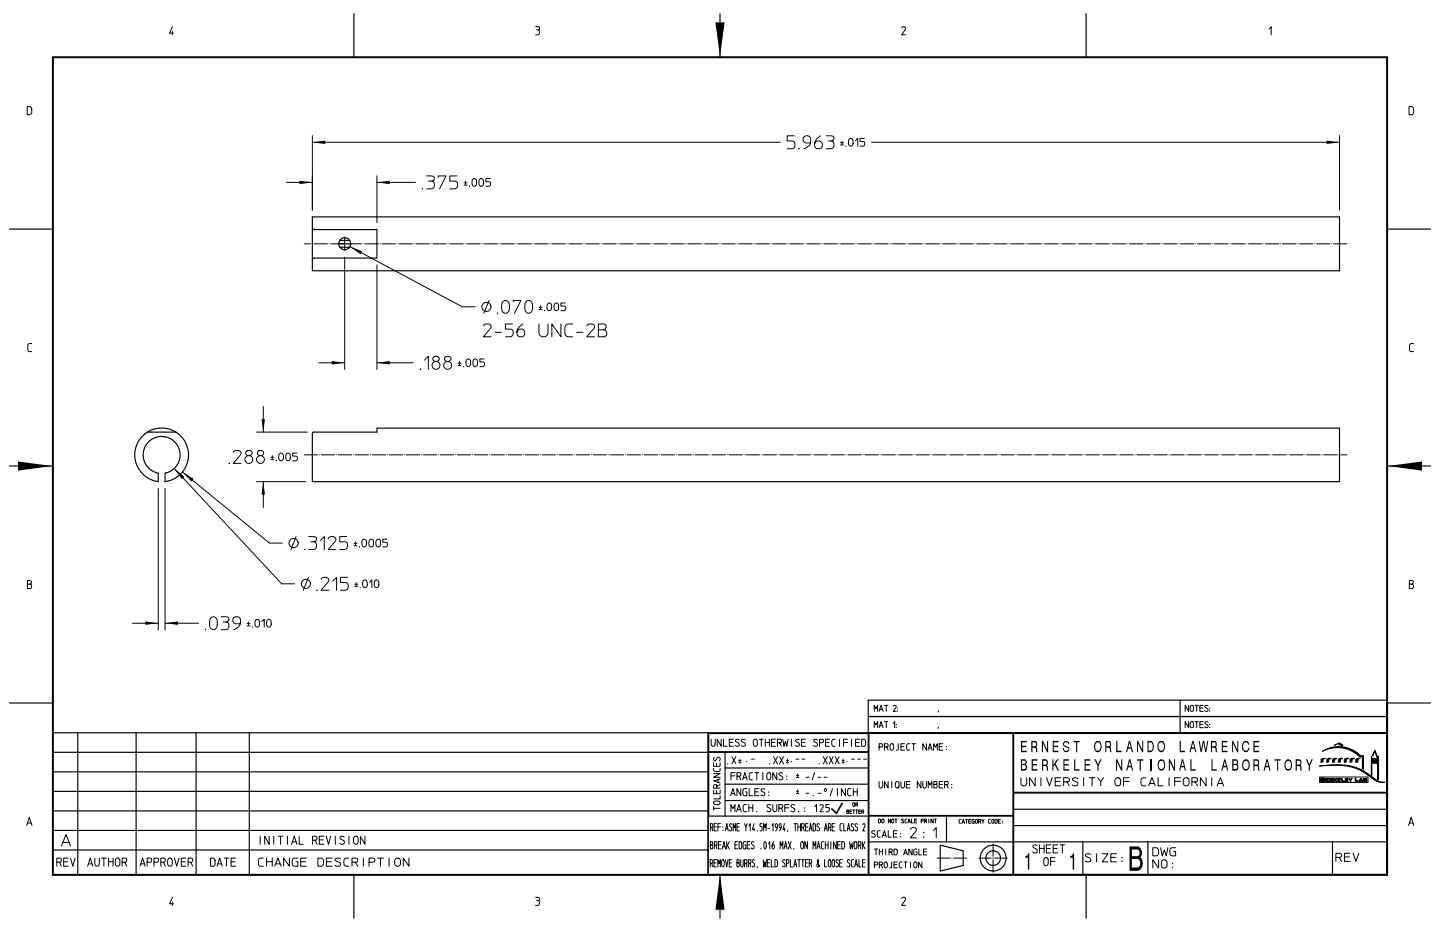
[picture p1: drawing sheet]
<svg xmlns="http://www.w3.org/2000/svg" width="432mm" height="279mm" viewBox="0 0 432 279" stroke-linecap="round" stroke-linejoin="round" font-family="sans-serif">
<g fill="#000">
<path d="M214.5 6.7h2.8l-1.4 10.3z" fill-rule="evenodd"/>
<path d="M93.7 42.7l3.8-.5v1z" fill-rule="evenodd"/>
<path d="M89.8 54.2l3.9 .5-3.9 .5z" fill-rule="evenodd"/>
<path d="M113 54.7l3.9-.5v1z" fill-rule="evenodd"/>
<path d="M397.8 42.2l3.9 .5-3.9 .5z" fill-rule="evenodd"/>
<path d="M105 73.9l3.6 1.4-.5 .9z" fill-rule="evenodd"/>
<path d="M99.5 108.2l3.9 .6-3.9 .5z" fill-rule="evenodd"/>
<path d="M113 108.8l3.9-.6v1.1z" fill-rule="evenodd"/>
<path d="M5.4 138.4l10.3 1.3-10.3 1.4z" fill-rule="evenodd"/>
<path d="M78.4 125.7h1l-.4 3.8z" fill-rule="evenodd"/>
<path d="M416.1 139.7l10.3-1.3v2.7z" fill-rule="evenodd"/>
<path d="M52.2 140.4l3.1 2.5-.8 .8z" fill-rule="evenodd"/>
<path d="M54.7 141.5l3.3 2-.6 .9z" fill-rule="evenodd"/>
<path d="M79 144.4l.4 3.9h-1z" fill-rule="evenodd"/>
<path d="M43.6 186.3l3.8 .5-3.8 .5z" fill-rule="evenodd"/>
<path d="M49.5 186.8l3.9-.5v1z" fill-rule="evenodd"/>
<path d="M306.1 227.6v3.4h1.2a1.26 1.26 0 0 0 .4-1.9 .98 .98 0 0 0-.4-1.5zM306.5 229.4v1.2h.7a.65 .65 0 0 0 .4-.6 .65 .65 0 0 0-.4-.6zM306.5 228v1h.7a.51 .51 0 0 0 .4-.5 .51 .51 0 0 0-.4-.5z" fill-rule="evenodd"/>
<path d="M306.1 222.1h1.8v.4h-1.4v1.1h1.2v.4h-1.2v1.1h1.4v.4h-1.8z" fill-rule="evenodd"/>
<path d="M309.6 222.5v1.2h.6a.61 .61 0 0 0 .5-.6 .61 .61 0 0 0-.5-.6zM309.2 222.1h1.1a1.06 1.06 0 0 1 .4 1.8l.3 .4 .1 1.2h-.4l-.1-1.1-.4-.2h-.6v1.3h-.4z" fill-rule="evenodd"/>
<path d="M309.4 227.6h1.7v.4h-1.4v1.1h1.2v.4h-1.2v1.1h1.4v.4h-1.7z" fill-rule="evenodd"/>
<path d="M312.4 222.1h.4l1.2 2.7v-2.7h.3v3.4h-.4l-1.2-2.7v2.7h-.3z" fill-rule="evenodd"/>
<path d="M312.8 228v1.2h.6a.62 .62 0 0 0 .5-.6 .62 .62 0 0 0-.5-.6zM312.5 227.6h1a1.07 1.07 0 0 1 .4 1.8l.3 .4 .1 1.2h-.4l-.1-1.1-.4-.2h-.6v1.3h-.3z" fill-rule="evenodd"/>
<path d="M315.7 222.1h1.7v.4h-1.4v1.1h1.3v.4h-1.3v1.1h1.4v.4h-1.7z" fill-rule="evenodd"/>
<path d="M315.6 227.6h.3v1.6l1.1-1.6h.5l-1 1.4 1.1 2h-.5l-.8-1.7-.4 .5v1.2h-.3z" fill-rule="evenodd"/>
<path d="M319.1 222.3a.93 .93 0 0 1 1-.1 .93 .93 0 0 1 .5 .8h-.3a.61 .61 0 0 0-.8-.5 .61 .61 0 0 0-.2 1l.7 .3a.91 .91 0 0 1 .3 1.5 .91 .91 0 0 1-1.5-.5l-.1-.6h.3a.68 .68 0 0 0 .6 .9 .68 .68 0 0 0 .7-.8 1.5 1.5 0 0 1-1.6-1.5z" fill-rule="evenodd"/>
<path d="M318.9 227.6h1.7v.4h-1.4v1.1h1.3v.4h-1.3v1.1h1.4v.4h-1.7z" fill-rule="evenodd"/>
<path d="M322.1 227.6h.3v3h1.3v.4h-1.6z" fill-rule="evenodd"/>
<path d="M321.9 222.1h1.8v.4h-.7v3h-.3v-3h-.8z" fill-rule="evenodd"/>
<path d="M325.2 227.6h1.7v.4h-1.4v1.1h1.3v.4h-1.3v1.1h1.5v.4h-1.8z" fill-rule="evenodd"/>
<path d="M328.7 222.2a2 2 0 0 0 .4 3.3 1.86 1.86 0 0 0 .7-3.2l-.5-.2zM328.6 222.8l-.2 .6a1.07 1.07 0 0 0 0 1.1 1.07 1.07 0 0 0 1.1 .5 1.5 1.5 0 0 0-.2-2.4z" fill-rule="evenodd"/>
<path d="M328.2 227.6h.4l.6 1.5 .7-1.5h.4l-.9 2v1.4h-.3v-1.4z" fill-rule="evenodd"/>
<path d="M331.8 222.5v1.2h.6a.61 .61 0 0 0 .5-.6 .61 .61 0 0 0-.5-.6zM331.4 222.1h1.1a1.09 1.09 0 0 1 .4 1.8l.4 1.6h-.4l-.2-1.1-.3-.2h-.6v1.3h-.4z" fill-rule="evenodd"/>
<path d="M334.6 227.6h.4l1.2 2.7v-2.7h.3v3.4h-.3l-1.2-2.6v2.6h-.4z" fill-rule="evenodd"/>
<path d="M334.7 222.1h.4v3h1.2v.4h-1.6z" fill-rule="evenodd"/>
<path d="M338.5 222.1l-.9 3.4h.4l.2-1h1l.2 1h.4l-.9-3.4zM338.7 222.7l-.4 1.3h.8z" fill-rule="evenodd"/>
<path d="M338.6 227.6l-.9 3.4h.3l.3-1h.9l.3 1h.3l-.9-3.4zM338.7 228.2l-.3 1.4h.7z" fill-rule="evenodd"/>
<path d="M341 222.1h.3l1.2 2.7v-2.7h.3v3.4h-.3l-1.3-2.7v2.7h-.2z" fill-rule="evenodd"/>
<path d="M341 227.6h1.8v.4h-.7v3h-.4v-3h-.7z" fill-rule="evenodd"/>
<path d="M344.1 222.1v3.4h.8a1.88 1.88 0 0 0 1.1-1.7 1.88 1.88 0 0 0-1.1-1.7zM344.4 222.6v2.4a1.28 1.28 0 0 0 1.3-.7 1.28 1.28 0 0 0-.2-1.4l-.3-.3z" fill-rule="evenodd"/>
<path d="M347.4 222.5a1.84 1.84 0 0 0 .9 3 1.88 1.88 0 0 0 1.1-1.7 1.88 1.88 0 0 0-1.1-1.7zM347.8 222.7a1.4 1.4 0 0 0 .5 2.3 1.43 1.43 0 0 0 0-2.4z" fill-rule="evenodd"/>
<path d="M347.7 227.8a2.06 2.06 0 0 0 .5 3.2 1.88 1.88 0 0 0 .7-3.2l-.6-.2zM347.8 228.2a1.43 1.43 0 0 0 .5 2.4 1.42 1.42 0 0 0 0-2.5z" fill-rule="evenodd"/>
<path d="M350.5 227.6h.3l1.3 2.7v-2.7h.3v3.4h-.4l-1.2-2.6v2.6h-.3z" fill-rule="evenodd"/>
<path d="M353.7 222.1h.4v3h1.2v.4h-1.6z" fill-rule="evenodd"/>
<path d="M354.4 227.6l-.8 3.4h.3l.3-1h.8l.3 1h.3l-.8-3.4zM354.6 228.2l-.4 1.4h.8z" fill-rule="evenodd"/>
<path d="M356.9 227.6h.4v3h1.2v.4h-1.6z" fill-rule="evenodd"/>
<path d="M357.5 222.1l-.8 3.4h.3l.3-1h.9l.2 1h.4l-.9-3.4zM357.7 222.7l-.3 1.3h.7z" fill-rule="evenodd"/>
<path d="M359.4 222.1h.4l.4 2.7 .5-2.7h.4l.5 2.7 .4-2.7h.3l-.6 3.4h-.3l-.5-2.9-.5 2.9h-.4z" fill-rule="evenodd"/>
<path d="M363.3 227.6h.3v3h1.3v.4h-1.6z" fill-rule="evenodd"/>
<path d="M363.5 222.5v1.2h.6a.61 .61 0 0 0 .5-.6 .61 .61 0 0 0-.5-.6zM363.1 222.1h1.1a1.06 1.06 0 0 1 .4 1.8l.2 .4 .2 1.2h-.4l-.1-1.1-.5-.2h-.5v1.3h-.4z" fill-rule="evenodd"/>
<path d="M367.1 227.6l-.9 3.4h.3l.3-1h.9l.3 1h.3l-.8-3.4zM367.3 228.2l-.4 1.4h.8z" fill-rule="evenodd"/>
<path d="M366.4 222.1h1.7v.4h-1.4v1.1h1.2v.4h-1.2v1.1h1.4v.4h-1.7z" fill-rule="evenodd"/>
<path d="M369.5 222.1h.3l1.2 2.7v-2.7h.3v3.4h-.3l-1.3-2.7v2.7h-.2z" fill-rule="evenodd"/>
<path d="M369.5 227.6v3.4h1.2a1.28 1.28 0 0 0 .4-1.9 .95 .95 0 0 0-.4-1.5zM369.9 229.4v1.2h.7a.65 .65 0 0 0 .4-.6 .65 .65 0 0 0-.4-.6zM369.9 228v1h.7a.54 .54 0 0 0 0-1z" fill-rule="evenodd"/>
<path d="M373 227.8a1.92 1.92 0 0 0 .7 3.2 1.91 1.91 0 0 0 1.1-1.7 1.91 1.91 0 0 0-1.1-1.7zM373.1 228.3l-.2 .3a1.28 1.28 0 0 0 .8 2 1.46 1.46 0 0 0 0-2.5z" fill-rule="evenodd"/>
<path d="M373 222.3a1.04 1.04 0 0 1 1.1-.1 1.04 1.04 0 0 1 .5 1l-.3 .1a.81 .81 0 0 0-1-.7 .81 .81 0 0 0-.6 1.1 .89 .89 0 0 0 .3 1.1 .89 .89 0 0 0 1.2-.1l.1-.5h.3a1.11 1.11 0 0 1-1 1.3 1.11 1.11 0 0 1-1.1-1.3v-1.2z" fill-rule="evenodd"/>
<path d="M376.2 228v1.2h.6a.61 .61 0 0 0 .5-.6 .61 .61 0 0 0-.5-.6zM375.8 227.6h1.1a1.11 1.11 0 0 1 .4 1.8l.4 1.6h-.4l-.1-1.1-.5-.2h-.5v1.3h-.4z" fill-rule="evenodd"/>
<path d="M375.8 222.1h1.8v.4h-1.4v1.1h1.2v.4h-1.2v1.1h1.4v.4h-1.8z" fill-rule="evenodd"/>
<path d="M379.8 227.6l-.9 3.4h.3l.3-1h.9l.2 1h.4l-.9-3.4zM379.9 228.2l-.3 1.4h.7z" fill-rule="evenodd"/>
<path d="M382.2 227.6h1.8v.4h-.7v3h-.4v-3h-.7z" fill-rule="evenodd"/>
<path d="M385.7 227.8a1.92 1.92 0 0 0 .7 3.2 1.96 1.96 0 0 0 .1-3.4zM385.8 228.2v.1a1.41 1.41 0 0 0 .6 2.3 1.36 1.36 0 0 0 .7-1.3 1.36 1.36 0 0 0-.9-1.2z" fill-rule="evenodd"/>
<path d="M388.9 228v1.2h.6a.61 .61 0 0 0 .5-.6 .61 .61 0 0 0-.5-.6zM388.5 227.6h1.1a1.07 1.07 0 0 1 .4 1.8l.2 .4 .2 1.2h-.4l-.1-1.1-.5-.2h-.5v1.3h-.4z" fill-rule="evenodd"/>
<path d="M391.6 227.6h.4l.6 1.5 .7-1.5h.4l-.9 2v1.4h-.4v-1.4z" fill-rule="evenodd"/>
<path d="M396.1 227.6l.7-.3 .6 .1-.6 .1-.1 .9-.6 .2z" fill-rule="evenodd"/>
<path d="M397.5 233.4h.9l-.7 .2v.2h.4l-.4 .1v.2l.7 .1h-.9z" fill-rule="evenodd"/>
<path d="M397.9 227.6l.7-.3 .5 .1-.6 .1-.1 .9-.6 .1z" fill-rule="evenodd"/>
<path d="M399.6 227.6l.6-.3 .6 .1-.6 .1v1l-.6 .1z" fill-rule="evenodd"/>
<path d="M399.9 233.4h.2v.4l.8-.4-.6 .4 .6 .4-.8-.3v.3h-.2z" fill-rule="evenodd"/>
<path d="M401.1 233.4h.9l-.6 .2v.2h.3l-.3 .1v.2l.6 .1h-.9z" fill-rule="evenodd"/>
<path d="M402.3 233.4h.2v.7l.7 .1h-.9z" fill-rule="evenodd"/>
<path d="M401.4 227.6l.7-.3 .5 .1-.6 .1-.1 .9-.6 .1z" fill-rule="evenodd"/>
<path d="M400.1 223.4l1.5-.7 1.1 .6-.4 .5-1.1-.8z" fill-rule="evenodd"/>
<path d="M403.4 233.4h.8l-.6 .2v.2h.4l-.4 .1v.2l.6 .1h-.8z" fill-rule="evenodd"/>
<path d="M403.1 227.6l.8-.3 .5 .1-.6 .1-.1 .9-.6 .1z" fill-rule="evenodd"/>
<path d="M404.4 233.4l.6 .4 .5-.4-.4 .5v.3h-.3v-.3z" fill-rule="evenodd"/>
<path d="M396.5 225.2a9.4 9.4 0 0 1 11.5 1.4h.9v4l-.4-.2v-3.5h-.8a9.6 9.6 0 0 0-11.2-1.7z" fill-rule="evenodd"/>
<path d="M404.8 227.6l.6-.3 .7 .1-.6 .1-.1 .9-.6 .1z" fill-rule="evenodd"/>
<path d="M406.4 233.3h.2v.8h.7v.1h-.9z" fill-rule="evenodd"/>
<path d="M406.6 227.6l.6-.3 .6 .1-.6 .1-.1 1-.6 .1z" fill-rule="evenodd"/>
<path d="M395.6 229.7a19.5 19.5 0 0 1 13.9 1.8l2.6 1.9a3.9 3.9 0 0 0 3.1 1.1l-.4 .1a5.9 5.9 0 0 1-4.6-2.2 15.5 15.5 0 0 0-11.5-3z" fill-rule="evenodd"/>
<path d="M411.3 226.7l.1 5.7-.2-.2z" fill-rule="evenodd"/>
<path d="M411.6 227.4l.3 .1-.1 1.3h-.2z" fill-rule="evenodd"/>
<path d="M412.1 227.4h.3l-.1 1.4-.2-.1z" fill-rule="evenodd"/>
<path d="M412.6 227.4h.3l-.2 1.5z" fill-rule="evenodd"/>
<path d="M412.3 224.9l.7 1.9v.3l-.8-1.8-.6 1.4z" fill-rule="evenodd"/>
<path d="M413.2 226.7l.2 7.1-.3-.2v-6.4z" fill-rule="evenodd"/>
<path d="M338.7 253.8v7.3h2.4a2.43 2.43 0 0 0 .9-4.1 2.16 2.16 0 0 0-.9-3.2zM339.4 257.5v2.6h1.7a1.39 1.39 0 0 0 .8-1.3 1.39 1.39 0 0 0-.8-1.3zM339.4 254.7v2h1.7a1.11 1.11 0 0 0 .6-1 1.11 1.11 0 0 0-.6-1z" fill-rule="evenodd"/>
<path d="M215.9 262.4l1.4 10.3h-2.8z" fill-rule="evenodd"/>
<path d="M307.4 256.7l.6-.3 .3-.6h.3v4.9h-.4v-3.6h-.8z" fill-rule="evenodd"/>
<path d="M320.9 256.7l.6-.3 .3-.6h.3v4.9h-.4v-3.6h-.8z" fill-rule="evenodd"/>
</g>
<g fill="none" stroke="#000" stroke-width=".3">
<path d="M51.7 8l-.9 1.9h1.2M51.7 9.5v.9M160.6 8h.7a.48 .48 0 0 1 .5 .5 .48 .48 0 0 1-.4 .5 .85 .85 0 0 1-.1 1.4h-.7M160.9 9h.5M270.4 8.4a.59 .59 0 0 1 .8-.4 .59 .59 0 0 1 .2 .9l-1 1.5h1.1M380.6 8.7l.6-.7v2.4M8.1 32h.9l.5 .5v1.4l-.5 .5h-.9zM422.5 32h.8l.5 .5 .1 1.2-.2 .5-.4 .2h-.8zM85.9 54.7h7.8M93.7 42.7h140.3M93.7 40.6v22.4M113 54.7h11.6"/>
<path d="M113 52.7v14.1M126.6 56.6h.1M127.9 52.7l2 .1a.77 .77 0 0 1 .3 .9 .77 .77 0 0 1-.7 .6 1.22 1.22 0 0 1 .8 1.2 1.22 1.22 0 0 1-.9 1.1h-1.5M128.5 54.3h1M131.4 53.1v-.4h2.3l-1.9 3.9M137 52.7h-2.1v1.6l1.9 .1a1.33 1.33 0 0 1-.5 2.2h-1.4M139.1 55.5h1M139.1 54.8h1M139.6 54.3v1M140.8 55.8h.1M141.8 53.7a.69 .69 0 0 1 .8 0 .69 .69 0 0 1 .3 .7v.6a.71 .71 0 0 1-.7 .8 .71 .71 0 0 1-.7-.8l.1-1zM143.9 53.7a.72 .72 0 0 1 .8 0 .72 .72 0 0 1 .3 .7v.6a.72 .72 0 0 1-.7 .8 .72 .72 0 0 1-.7-.8z"/>
<path d="M147 53.5h-1.3v1h.9a.71 .71 0 0 1 .5 .7 .71 .71 0 0 1-.5 .6h-.9M238.2 40.7h-2.2v1.6h1.5a1.2 1.2 0 0 1 .9 1.1 1.2 1.2 0 0 1-.9 1.2h-1.5M239.5 44.6h.1M243 42.9h-1.3a1.14 1.14 0 0 1-.5-2 1.14 1.14 0 0 1 1.9 .8v.7a2.22 2.22 0 0 1-2 2.2M246 40.7a2.54 2.54 0 0 0-1.4 3.6 1.19 1.19 0 0 0 1.8-.2 1.19 1.19 0 0 0-.5-1.7 1.19 1.19 0 0 0-1.6 .9M247.8 40.7l1.9 .1a.77 .77 0 0 1 .4 .9 .77 .77 0 0 1-.8 .6 1.22 1.22 0 0 1 .8 1.2 1.22 1.22 0 0 1-.9 1.1h-1.4M248.4 42.3h.9M252 43.5h.9M252 42.8h.9M252.5 42.3v1M253.6 43.8h.1M254.7 41.7a.69 .69 0 0 1 .8-.1 .69 .69 0 0 1 .3 .8v.6a.7 .7 0 0 1-.7 .8 .7 .7 0 0 1-.7-.8l.1-1z"/>
<path d="M256.5 42.2l.7-.7v2.3M259.2 41.5h-1.3v.9h.9a.71 .71 0 0 1 .5 .7 .71 .71 0 0 1-.5 .7h-.9M261.3 42.7h140.4M401.7 40.6v22.4M103.4 77.1v33.7M105 73.9l33.6 18.1h3.9M113 79.4v31.4M145 97.7a1.27 1.27 0 0 1 1.3-.6 1.27 1.27 0 0 1 1 1l-2.3 2.9h2.3M146.6 90.1l-1.5 3.8M148.4 99.6h2M149.2 93.9h.1M150.7 90.5a1.16 1.16 0 0 1 1.4-.3 1.16 1.16 0 0 1 .7 1.3 2.04 2.04 0 0 1-.8 2.3h-.8a1.35 1.35 0 0 1-.8-1.3l.1-1.6z"/>
<path d="M153.7 97.1h-2.1v1.6h1.4a1.18 1.18 0 0 1 .9 1.1 1.18 1.18 0 0 1-.9 1.2h-1.4M153.9 90.5v-.4h2.3l-1.9 3.8M156.8 97.1a2.5 2.5 0 0 0-1.5 3.6 1.19 1.19 0 0 0 1.9-.2 1.19 1.19 0 0 0-.6-1.7 1.19 1.19 0 0 0-1.6 .8M157.7 90.5a1.14 1.14 0 0 1 1.4-.3 1.14 1.14 0 0 1 .6 1.3 2.04 2.04 0 0 1-.8 2.3h-.7a2.34 2.34 0 0 1-.5-3.3zM161.6 97.1v2.7a1.37 1.37 0 0 0 1.4 1.2 1.37 1.37 0 0 0 1.3-1.2v-2.7M161.6 92.8h1M161.6 92.1h1M162.1 91.7v.9M163.3 93.1h.1M164.3 91a.69 .69 0 0 1 .8 0 .69 .69 0 0 1 .3 .7v.6a.7 .7 0 0 1-.7 .8 .7 .7 0 0 1-.7-.8l.1-1zM166.4 91a.69 .69 0 0 1 .8 0 .69 .69 0 0 1 .3 .7v.6a.7 .7 0 0 1-.7 .8 .7 .7 0 0 1-.7-.8zM168.2 97.1v3.9l-2.7-3.9v3.9"/>
<path d="M169.5 90.8h-1.3v1h.9a.71 .71 0 0 1 .5 .6 .71 .71 0 0 1-.5 .7h-.9M171.7 97.1h-1.3l-.6 .3a2.75 2.75 0 0 0-.4 2.4l.1 .7 .5 .4 1.7 .1M172.9 99.6h1.9M176 97.7a1.24 1.24 0 0 1 1.2-.6 1.24 1.24 0 0 1 1.1 1l-2.3 2.9h2.3M179.4 98.8h1.6a1.08 1.08 0 0 1 1 1 1.08 1.08 0 0 1-.8 1.2h-1.8v-3.9h1.5a.87 .87 0 0 1 .9 .9 .87 .87 0 0 1-.8 .8M9.5 103h-.9l-.3 .7 .1 1.4 .2 .3h.9M95.6 108.8h7.8M113 108.8h11M126 110.7h.1M127.3 108l1.1-1.2v3.9M130 107.1a.91 .91 0 0 1 1.2-.2 .91 .91 0 0 1 .3 1.2 .91 .91 0 0 1-1.2 .2 .91 .91 0 0 1-.3-1.2zM130.6 108.4a1.19 1.19 0 0 0-.8 1.8 1.19 1.19 0 0 0 2 0 1.19 1.19 0 0 0-.8-1.8"/>
<path d="M133.5 107.1a.91 .91 0 0 1 1.2-.2 .91 .91 0 0 1 .3 1.2 .91 .91 0 0 1-1.2 .2 .91 .91 0 0 1-.3-1.2zM134.1 108.4a1.19 1.19 0 0 0-.8 1.8 1.19 1.19 0 0 0 1.9 0 1.19 1.19 0 0 0-.8-1.8M137.3 109.6h1M137.3 108.9h1M137.8 108.4v.9M139 109.9h.1M139.9 107.9a.67 .67 0 0 1 .8-.2 .67 .67 0 0 1 .4 .7v.6a.71 .71 0 0 1-.7 .9 .71 .71 0 0 1-.7-.9zM142 107.9a.67 .67 0 0 1 .8-.2 .67 .67 0 0 1 .4 .7v.6a.71 .71 0 0 1-.7 .9 .71 .71 0 0 1-.7-.9zM145.2 107.6h-1.3v.9h.9a.73 .73 0 0 1 .5 .7 .73 .73 0 0 1-.5 .7h-.9M423.8 103l-1 .2-.1 .5 .1 1.5 1 .2M68.7 138.9h.1M70 135.6a1.26 1.26 0 0 1 1.3-.6 1.26 1.26 0 0 1 1 1l-2.3 2.9h2.3"/>
<path d="M73.8 135.3l.3-.2a.84 .84 0 0 1 1.3 .3 .84 .84 0 0 1-.6 1.2 .84 .84 0 0 1-.9-.3 .84 .84 0 0 1-.1-1zM74.4 136.6a1.19 1.19 0 0 0-.8 1.8 1.19 1.19 0 0 0 2 0 1.19 1.19 0 0 0-.8-1.8M76.9 129.5h15.2M77.3 135.3a.92 .92 0 0 1 1.3-.2 .92 .92 0 0 1 .3 1.2 .92 .92 0 0 1-1.2 .2 .92 .92 0 0 1-.4-1.2zM77.9 136.6a1.19 1.19 0 0 0-.8 1.8 1.19 1.19 0 0 0 2 0 1.19 1.19 0 0 0-.8-1.8M79 121.8v7.7M81.2 137.8h.9M81.2 137.1h.9M81.7 136.6v.9M82.8 138.1h.1M83.7 136.1a.7 .7 0 0 1 .9-.2 .7 .7 0 0 1 .4 .8v.6a.72 .72 0 0 1-.7 .9 .72 .72 0 0 1-.7-.9zM85.9 136.1a.68 .68 0 0 1 .8-.2 .68 .68 0 0 1 .4 .8v.6a.71 .71 0 0 1-.7 .8 .71 .71 0 0 1-.7-.8z"/>
<path d="M89 135.8h-1.2v.9h.9a.73 .73 0 0 1 .5 .7 .73 .73 0 0 1-.5 .7h-.9M47.4 146.4v42.5M49.5 146.4v42.5M52.2 140.4l32.3 34.6h3.8M54.7 141.5l26.1 21.3h3.8M76.9 144.4h14.7M79 144.4v7.8M8.2 175.1h.8a.73 .73 0 0 1 .5 .7 .73 .73 0 0 1-.4 .7h-.9v-2.5l1.1 .2 .1 .5-.4 .4M88.8 160.9l-1.6 3.8M91.3 164.7h.1M92.5 173.1l-1.6 3.9M92.6 160.9l1.9 .1a.77 .77 0 0 1 .4 .8 .77 .77 0 0 1-.8 .6 1.23 1.23 0 0 1 .8 1.2 1.23 1.23 0 0 1-.8 1.1h-1.5"/>
<path d="M93.2 162.4h.9M95 177h.1M96.1 162l1.1-1.1v3.8M96.3 173.7a1.25 1.25 0 0 1 1.3-.7 1.25 1.25 0 0 1 1 1.1l-2.3 2.9h2.3M98.4 161.5a1.25 1.25 0 0 1 1.3-.7 1.25 1.25 0 0 1 1 1.1l-2.3 2.8h2.3M99.8 174.2l1.1-1.1v3.9M104 160.9h-2.1v1.5h1.4a1.2 1.2 0 0 1 .9 1.2 1.2 1.2 0 0 1-.9 1.1h-1.4M104.2 173.1h-2.1v1.5h1.4a1.2 1.2 0 0 1 .9 1.2 1.2 1.2 0 0 1-.9 1.2h-1.4M106.2 163.6h.9M106.2 162.9h.9M106.4 175.8h.9M106.4 175.2h.9"/>
<path d="M106.6 162.5v.9M106.8 174.7v.9M107.8 164h.1M108 176.2h.1M108.7 161.9a.7 .7 0 0 1 .9-.2 .7 .7 0 0 1 .3 .8v.6a.72 .72 0 0 1-.7 .9 .72 .72 0 0 1-.7-.9zM109 174a.72 .72 0 0 1 .8 0 .72 .72 0 0 1 .3 .7v.6a.72 .72 0 0 1-.7 .9 .72 .72 0 0 1-.7-.9zM110.8 174.6l.7-.8v2.4M110.8 161.9a.68 .68 0 0 1 .9-.2 .68 .68 0 0 1 .3 .8v.6a.71 .71 0 0 1-.7 .9 .71 .71 0 0 1-.7-.9zM112.5 174a.69 .69 0 0 1 .8 0 .69 .69 0 0 1 .3 .7v.6a.7 .7 0 0 1-.7 .9 .7 .7 0 0 1-.7-.9zM112.9 161.9a.68 .68 0 0 1 .8-.2 .68 .68 0 0 1 .4 .8v.6a.71 .71 0 0 1-.7 .9 .71 .71 0 0 1-.7-.9zM116.1 161.6h-1.3v1h.9a.73 .73 0 0 1 .5 .7 .73 .73 0 0 1-.5 .7h-.9M422.6 175.1h.8a.72 .72 0 0 1 .5 .7 .72 .72 0 0 1-.4 .7h-.9v-2.5l1.1 .2 .1 .5-.4 .4"/>
<path d="M39.7 186.8h7.7M49.5 186.8h10M61.6 188.8h.1M63.1 185.4a1.14 1.14 0 0 1 1.4-.4 1.14 1.14 0 0 1 .7 1.3 2.04 2.04 0 0 1-.8 2.4h-.8a2.35 2.35 0 0 1-.5-3.3zM66.3 184.9l2 .1a.77 .77 0 0 1 .3 .9 .77 .77 0 0 1-.7 .5 1.22 1.22 0 0 1 .8 1.2 1.22 1.22 0 0 1-.9 1.2h-1.5M66.9 186.4h1M72 187h-1.3a1.14 1.14 0 0 1-.4-2 1.14 1.14 0 0 1 1.8 .8v.7a2.27 2.27 0 0 1-2 2.3M74 187.6h1M74 186.9h1M74.5 186.5v.9M75.7 188h.1M76.7 185.8a.69 .69 0 0 1 .8 0 .69 .69 0 0 1 .3 .7v.6a.71 .71 0 0 1-.7 .9 .71 .71 0 0 1-.7-.9z"/>
<path d="M78.5 186.4l.7-.7v2.3M80.2 185.8a.69 .69 0 0 1 .8 0 .69 .69 0 0 1 .3 .7v.6a.71 .71 0 0 1-.7 .9 .71 .71 0 0 1-.7-.9l.1-.9zM262.1 218.2v-1.9l.5 1 .6-1v1.9M262.1 213.3v-1.8l.5 .9 .6-.9v1.8M263.6 218.2l.6-1.9 .6 1.9M263.6 213.3l.6-1.8 .6 1.8M263.8 217.6h.8M263.8 212.7h.8M265.2 216.3h.5v1.9M265.2 211.5h.5v1.8M265.7 216.3h.5M265.7 211.5h.5"/>
<path d="M267.9 216.9l.4-.6v1.9M267.9 211.7a.45 .45 0 0 1 .6-.2 .45 .45 0 0 1 .2 .6l-.8 1.2h.8M268.7 218h.1M268.7 217.2h.1M269.2 213.1h.1M269.2 212.3h.1M281.4 218l-.1 .3M281.4 213.1l-.1 .4M356.4 216.3v1.9l-1-1.9v1.9M356.4 211.5v1.8l-1-1.8v1.8M357 216.5a.5 .5 0 0 1 .6-.1 .5 .5 0 0 1 .3 .5v.7a.51 .51 0 0 1-.5 .6 .51 .51 0 0 1-.5-.6zM357 211.6a.52 .52 0 0 1 .6-.1 .52 .52 0 0 1 .3 .5v.7a.51 .51 0 0 1-.5 .6 .51 .51 0 0 1-.5-.6z"/>
<path d="M358.3 216.3h.5v1.9M358.3 211.5h.5v1.8M358.8 216.3h.5M358.8 211.5h.5M359.8 217.1h.9M359.8 212.3h.9M360.8 216.3h-1v1.9h1M360.8 211.5h-1v1.8h1M362.2 216.5a.47 .47 0 0 0-.6-.2 .47 .47 0 0 0-.2 .7l.7 .3a.53 .53 0 0 1 0 .8 .53 .53 0 0 1-.9-.2M362.2 211.6a.47 .47 0 0 0-.6-.2 .47 .47 0 0 0-.2 .7l.7 .3a.53 .53 0 0 1 0 .9 .53 .53 0 0 1-.9-.3M362.7 218h.1M362.7 217.2h.1"/>
<path d="M362.7 213.1h.1M362.7 212.3h.1M213.3 221.6v1.5a.6 .6 0 0 0 .6 .6 .6 .6 0 0 0 .6-.6v-1.5M214 236.9v1h1.9v-1M214 231.9h1.9l-1.9 1.1h1.9M214 230.4v.6l.6 .3 1.2-.2 .1-.7M214 228.6v1.1h1.9v-1.1M214.2 227a.49 .49 0 0 0-.2 .7 .49 .49 0 0 0 .7 .2l.3-.6a.56 .56 0 0 1 .9-.1 .56 .56 0 0 1-.2 .9M214.9 228.8v.9M214.9 237v.9M214.9 236.3h1M215.3 233.7v.8"/>
<path d="M215.9 238.5v1h-1.9M215.9 235.2l-1 .5a.48 .48 0 0 0-.4-.5 .48 .48 0 0 0-.5 .3v.8h.9v-.6M215.9 233.5l-1.9 .6 1.9 .6M216.3 221.6v2.1l-1.2-2.1v2.1M217 221.6v2.1h1M218.2 229h.1M218.7 222.6h1M219.1 238.5l.7-2.1 .7 2.1M219.2 232.6h1.2M219.3 237.9h.9M219.5 226.8l1.2 2.2M219.9 221.6h-1.2v2.1h1.2"/>
<path d="M220.4 231.6h-1.2v2.2M220.7 226.8l-1.2 2.2M221 232.7v1.1M221.5 228.7h.7M221.5 228h.7M221.7 232.7h-.7v-1.1h.8a.54 .54 0 0 1 .4 .6 .54 .54 0 0 1-.5 .5l.4 1.1M221.7 221.8a.54 .54 0 0 0-.8-.2 .54 .54 0 0 0-.2 .8l.7 .3a.63 .63 0 0 1 0 1 .63 .63 0 0 1-.9-.2M221.9 227.6v.9M222.1 236.4v2.1l-1.1-2.1v2.1M222.7 233.8l.6-2.2 .7 2.2M222.9 233.1h.9M223.4 221.8a.54 .54 0 0 0-.7-.2 .54 .54 0 0 0-.2 .8l.7 .3a.63 .63 0 0 1 0 1 .63 .63 0 0 1-.9-.2"/>
<path d="M223.9 228.3h.1M223.9 236.4l-.8 .1-.4 .6 .2 1.3 1 .1v-1.1h-.4M224.6 236.4v2.1h1.1M225.3 227.6h.9M225.7 231.6l-.8 .1-.3 .6 .1 1.2 .4 .3h.6M226.1 221.8a.58 .58 0 0 1 .7-.1 .58 .58 0 0 1 .3 .5v.9a.6 .6 0 0 1-.6 .6 .6 .6 0 0 1-.6-.6zM226.3 231.6h.6v2.2M226.3 237.4h1.1M226.9 231.6h.6M227.5 236.4h-1.2v2.1h1.2M227.7 221.6h.6v2.1M228.3 221.6h.6"/>
<path d="M228.7 231.6v2.2M229.3 236.6a.54 .54 0 0 0-.7-.2 .54 .54 0 0 0-.2 .8l.7 .4a.62 .62 0 0 1 0 .9 .62 .62 0 0 1-1-.2M229.5 221.6v2.1M229.5 222.6h1.2M230.2 231.8a.59 .59 0 0 1 .6-.1 .59 .59 0 0 1 .3 .6v.8a.61 .61 0 0 1-.6 .7 .61 .61 0 0 1-.6-.7zM230.5 238.4h.1M230.5 237.5h.1M230.7 229h.1M230.7 221.6v2.1M231.3 222.6h1M232 226.8l1.2 2.2M232.5 221.6h-1.2v2.1h1.2"/>
<path d="M232.9 231.6v2.2l-1.2-2.2v2.2M233.1 222.7v1M233.2 226.8l-1.2 2.2M233.8 226.8l1.1 2.2M233.8 222.7h-.7v-1.1h.8a.54 .54 0 0 1 .4 .6 .54 .54 0 0 1-.5 .5l.5 1M234.7 231.8a.55 .55 0 0 0-.7-.1 .55 .55 0 0 0-.2 .7l.7 .4a.62 .62 0 0 1 0 .9 .62 .62 0 0 1-1-.2M234.7 221.6l.4 2.1 .4-1.5 .4 1.5 .4-2.1M234.9 226.8l-1.1 2.2M235.8 228.7h.7M235.8 228h.7M235.9 233.6h.1M235.9 232.7h.1"/>
<path d="M236.1 227.6v.9M237.2 228.3h.1M237.3 221.6v2.1M238.7 227.6h.8M238.8 237.9h.7M238.8 237.2h.7M238.8 233.1h.7M238.8 232.4h.7M239.2 232v.9M239.2 236.8v.9M239.7 221.8a.54 .54 0 0 0-.8-.2 .54 .54 0 0 0-.2 .8l.8 .3a.63 .63 0 0 1 0 1 .63 .63 0 0 1-1-.2M240.3 222.6h1"/>
<path d="M240.5 227.6h.8M241.5 221.6h-1.2v2.1h1.2M241.7 237.8h.8M241.7 233h.8M243.9 238.5h.1M244.3 231.6l-.7 2.2M245.1 221.8a.53 .53 0 0 0-.8-.2 .53 .53 0 0 0-.1 .8l.7 .3a.62 .62 0 0 1 0 1 .62 .62 0 0 1-1-.2M245.3 237.8h.8M245.3 233h.8M245.6 229h.1M245.7 222.7h.9a.55 .55 0 0 0 .4-.6 .55 .55 0 0 0-.4-.5h-.9v2.1M246.9 226.8l1.2 2.2"/>
<path d="M247.1 233h.8M247.5 222.6h1.1M248.1 226.8l-1.2 2.2M248.7 226.8l1.1 2.2M248.7 221.6h-1.2v2.1h1.2M249.6 236.4l-.6 2.1M249.8 226.8l-1.1 2.2M250.4 226.8l1.2 2.2M250.5 221.6l-.8 .1-.3 .5 .2 1.4 .9 .1M251.1 236.4v2.1M251.6 226.8l-1.2 2.2M251.7 221.6v2.1"/>
<path d="M252.5 228.7h.7M252.5 228h.7M252.8 227.6v.9M252.9 222.6h1.2M253.5 236.4v2.1l-1.2-2.1v2.1M254 228.3h.1M254.1 221.6h-1.2v2.1M255.2 236.4l-.7 .1-.3 .6v1.2l.3 .2h.7M255.3 221.6v2.1M255.4 227.6h.8M255.9 236.4v2.1M255.9 237.4h1.2"/>
<path d="M256.5 222.6h1.1M257.1 236.4v2.1M257.2 227.6h.8M257.8 221.6h-1.3v2.1h1.3M258.4 221.6l.8 .1 .2 .2 .2 1.2-.4 .6h-.8zM259 227.6h.8M263.6 223.9h.7a.49 .49 0 0 0 .4-.5 .49 .49 0 0 0-.4-.4h-.7v1.9M263.6 234.3v1.3a.55 .55 0 0 0 .5 .6 .55 .55 0 0 0 .6-.6v-1.3M265.2 223.9v1M265.9 223.9h-.7v-.9h.8a.48 .48 0 0 1 .3 .5 .48 .48 0 0 1-.4 .4l.4 1M266.3 234.3v1.9l-1.1-1.9v1.9M267.1 223.1a.54 .54 0 0 1 .6-.1 .54 .54 0 0 1 .3 .5v.8a.55 .55 0 0 1-.6 .6 .55 .55 0 0 1-.5-.6z"/>
<path d="M267.4 234.3v1.9M268.8 234.3l.7 .2 .1 1.1a.55 .55 0 0 1-.6 .6 .55 .55 0 0 1-.5-.6v-.9zM269.3 235.8l.3 .4M269.3 223v1.5l-.1 .4h-.5M270.2 234.3v1.3a.55 .55 0 0 0 .5 .6 .55 .55 0 0 0 .6-.6v-1.3M270.2 223.8h.9M271.3 223h-1.1v1.9h1.1M271.8 235.2h.9M272.8 223h-.7l-.2 .5v1.1l.9 .3M272.9 234.3h-1.1v1.9h1.1M273.4 223h.6v1.9M274 223h.5"/>
<path d="M276.2 234.3v1.9l-1.1-1.9v1.9M276.7 234.3v1.3a.55 .55 0 0 0 .6 .6 .55 .55 0 0 0 .5-.6v-1.3M277.8 223v1.9l-1.1-1.9v1.9M278.3 224.9l.6-1.9 .6 1.9M278.3 236.2v-1.9l.6 1 .5-1v1.9M278.4 224.3h.9M280 224.9v-1.9l.5 1 .6-1v1.9M280 235.2h.6a.58 .58 0 0 1 .4 .5 .58 .58 0 0 1-.3 .5h-.7v-1.9l.9 .2 .1 .3-.4 .4M281.6 223.8h1M281.6 235.2h1M282.7 223h-1.1v1.9h1.1M282.7 234.3h-1.1v1.9h1.1"/>
<path d="M283.2 235.2v1M283.8 224.8h.1M283.8 223.9h.1M283.9 235.2h-.7v-.9h.8a.48 .48 0 0 1 .3 .5 .48 .48 0 0 1-.4 .4l.4 1M285.4 236.1h.1M285.4 235.2h.1M306.1 233.2v1.7a.88 .88 0 0 0 .9 .7 .88 .88 0 0 0 .9-.7v-1.7M310.4 233.2v2.4l-1.7-2.4v2.4M312.1 233.2v2.4M313.8 233.2l.9 2.4 .8-2.4M316.4 234.2h1.5M318.1 233.2h-1.7v2.4h1.7"/>
<path d="M318.9 234.4v1.2M319.9 234.4h-1v-1.2h1.2a.62 .62 0 0 1 .6 .7 .62 .62 0 0 1-.8 .5l.8 1.2M323.2 233.4a.99 .99 0 0 0-1.6 .3l1.3 .7a.67 .67 0 0 1 .2 .9 .67 .67 0 0 1-.9 .3l-.7-.3M324.9 233.2v2.4M326.6 233.2h.9v2.4M327.5 233.2h.9M329.2 233.2l.9 1.2v1.2M330.9 233.2l-.8 1.2M334.6 233.3a.84 .84 0 0 1 1.4 .6v1a.86 .86 0 0 1-.8 .7 .86 .86 0 0 1-.9-.7v-1zM336.9 234.2h1.7M338.6 233.2h-1.7v2.4M343.6 233.2l-1.2 .1-.3 .6 .2 1.4 .3 .2 1 .1"/>
<path d="M344.5 235.6l.9-2.4 1 2.4M344.8 234.9h1.3M347.3 233.2v2.4h1.4M350.6 233.2v2.4M352.2 234.2h1.8M354 233.2h-1.8v2.4M355 233.5a.87 .87 0 0 1 .9-.3 .87 .87 0 0 1 .7 .7v1a.88 .88 0 0 1-.9 .7 .88 .88 0 0 1-.9-.7zM357.4 234.4v1.2M358.4 234.4h-1v-1.2h1.2a.63 .63 0 0 1 .5 .7 .63 .63 0 0 1-.7 .5l.7 1.2M361.7 233.2v2.4l-1.8-2.4v2.4M363.4 233.2v2.4M364.9 235.6l1-2.4 1 2.4"/>
<path d="M365.3 234.9h1.3M395.7 232.9h14.5v1.7h-14.5zM396.1 227.6v1l.6-.2 .1-.9 .6-.1h-.8l-.4 .2M396.1 234h.2M396.1 233.9h.2M396.1 233.8h1.1M396.1 233.7h1M396.1 233.6h1M396.1 233.6h.2M396.1 233.5h.2M396.1 233.4l1.1 .1M396.1 233.4h1.1"/>
<path d="M396.3 233.8v.3h.9M396.3 233.4v.3M396.9 233.4v.2M396.9 233.8v.2M396.9 233.9h.3M396.9 233.6h.3M396.9 233.5h.3M397 233.3l.2 .2M397 234h.2M397.1 233.3h-1v.9h1l.1-.3-.1-.1M397.1 234.2h-1M397.2 234.1h-1.1"/>
<path d="M397.2 233.5l-.1 .3M397.5 233.4h.9l-.7 .2v.2h.4l-.4 .1v.2l.7 .1h-.9zM398.5 227.5h.1M398.5 227.5l-.1 .9-.6 .1 .1-.9M398.5 227.5l.6-.1-.7-.1-.5 .3M398.5 229.3h3.1l4.2 .5M398.5 229.4l-2.8 .3a20.2 20.2 0 0 1 13.1 1.7M398.7 234.2h.2M398.7 234.1h.2M398.7 234h.2M398.7 233.8h.9M398.7 233.7h.2"/>
<path d="M398.7 233.6h.2M398.7 233.5h.9M398.9 233.6v.2M399.1 234h.3M399.2 234l.3 .1M399.2 234.1h.4M399.3 234.2h.3M399.4 233.6v.2M399.4 233.8h.2M399.4 233.6h.2M399.5 233.5l.1 .3-.3 .1M399.5 233.5l-.8-.1v.8l.2-.2 .8 .2-.4-.2"/>
<path d="M399.6 233.9h-.9M399.6 233.6h-.9M399.9 233.4h.2v.4l.8-.4-.6 .4 .6 .4-.8-.3v.3h-.2zM400.1 223.4l1.5-.7 1.1 .6-.4 .5-1.1-.8zM400.2 227.5h.1M400.2 227.5v1l-.6 .1v-1M400.8 227.4l-.6 .1M400.9 227.4h-.8l-.5 .2M401.1 233.4h.9l-.6 .2v.2h.3l-.3 .1v.2l.6 .1h-.9zM402 227.5h.1M402.3 233.4h.2v.7l.7 .1h-.9zM402.6 227.4l-.6 .1"/>
<path d="M402.6 227.4l-.8-.1-.4 .3-.1 .9 .6-.1 .1-.9M403.4 233.4h.8l-.6 .2v.2h.4l-.4 .1v.2l.6 .1h-.8zM403.8 227.5h.1M403.8 227.5l-.1 .9-.6 .1v-.9M403.8 227.5l.6-.1-.8-.1-.4 .3M404.4 233.4l.6 .4 .5-.4-.4 .5v.3h-.3v-.3zM405.5 227.5h.1M405.5 227.5l-.1 .9-.6 .1v-.9M405.5 227.5l.6-.1-.8-.1-.4 .3M405.8 224.9a9.1 9.1 0 0 0-9.3 .3 9.6 9.6 0 0 1 11.2 1.7M405.8 229.8l2.3 .9M405.8 224.9l2.2 1.7h.9v4l-.4-.2v-3.5h-.8"/>
<path d="M406.4 233.3h.2v.8h.7v.1h-.9zM406.6 227.6l.5-.2h.7l-.6 .1-.1 1-.6 .1zM407.2 227.5h.1M407.6 234.2h.2M407.6 234.1h.2M407.6 234.1h1M407.7 234h.9M407.7 233.9h.8M407.8 233.8h.2M407.8 233.7h.2M407.9 233.6h.4M408 233.5h.3"/>
<path d="M408 233.4l.7 .8-.3-.1-.8 .1zM408 230.6l4.1 2.8a4 4 0 0 0 3.1 1.1h-.2a4.9 4.9 0 0 1-4.2-1.7l-2-1.3M408 233.5h.2M408.1 233.6l.2 .3h-.4zM408.2 233.7h.2M408.2 233.8h.2M408.3 233.6l-.4 .1M408.4 234.1h.2M408.4 234.2h.3M408.9 234h.2M408.9 233.9h.9M408.9 233.7h.2"/>
<path d="M408.9 233.6h.2M408.9 233.5h.9M409.1 233.6v.2l.7-.1M409.1 233.9v.2h.4v-.2M409.5 233.6v.2M409.6 234h.2M409.6 233.6h.2M409.6 233.5l.2 .1-.1 .2M409.7 233.5l-.8-.1v.8h.6M409.7 233.8l.2 .3M409.7 234.2h-.8M409.7 233.8h-.8"/>
<path d="M409.8 234.1h-.9M409.8 233.6h-.9M409.8 234.1l-.2 .1M409.8 234l-.2 .1M411.3 226.7l.1 5.7-.2-.2zM411.6 227.5v1.2M411.6 228.7h.3M411.6 227.5h.3M411.9 227.5v1.2M412.2 227.4h.2l-.1 1.4zM412.3 224.9l.7 1.9v.3l-.8-1.8-.6 1.4zM412.9 227.5v1.2"/>
<path d="M412.9 227.5h-.3v1.2h.3M413.2 226.7l.2 7.1-.3-.2v-6.4zM8 247.5l.8-2.5 .8 2.5M8.3 246.7h1M17 258.5v1.2M17.8 258.5h-.8v-1.3h1a.63 .63 0 0 1 .4 .7 .63 .63 0 0 1-.6 .6l.6 1.2M18.4 253.6l1.4-3.4 1.4 3.4M18.8 252.6h1.9M19.1 258.3h1.1M20.5 257.2h-1.4v2.5h1.4M21.1 257.2l.7 2.5 .7-2.5M26.3 259.7l.8-2.5 .7 2.5"/>
<path d="M26.5 259h1.1M28.4 257.2v1.8a.67 .67 0 0 0 .7 .7 .67 .67 0 0 0 .7-.7v-1.8M30.5 257.2h.7v2.5M31.2 257.2h.7M32.5 257.2v2.5M32.5 258.3h1.4M33.9 257.2v2.5M34.8 257.4a.68 .68 0 0 1 .8-.1 .68 .68 0 0 1 .3 .7v1a.69 .69 0 0 1-.6 .7 .69 .69 0 0 1-.7-.7v-1.3zM36.6 258.5v1.2M37.4 258.5h-.8v-1.3h.9a.63 .63 0 0 1 .5 .7 .63 .63 0 0 1-.6 .6l.6 1.2M42 259.7l.8-2.5 .7 2.5M42.2 259h1.1"/>
<path d="M44.1 258.5h.9a.66 .66 0 0 0 .5-.6 .66 .66 0 0 0-.5-.7h-.9v2.5M46.2 258.5h.9a.66 .66 0 0 0 .4-.6 .66 .66 0 0 0-.4-.7h-.9v2.5M48.2 258.5v1.2M49 258.5h-.8v-1.3h.9a.63 .63 0 0 1 .5 .7 .63 .63 0 0 1-.6 .6l.6 1.2M50.5 257.4a.68 .68 0 0 1 .8-.1 .68 .68 0 0 1 .3 .7v1a.69 .69 0 0 1-.6 .7 .69 .69 0 0 1-.7-.7v-1.3zM52.3 257.2l.7 2.5 .7-2.5M54.4 258.3h1.1M55.7 257.2h-1.3v2.5h1.3M56.4 258.5v1.2M57.2 258.5h-.8v-1.3h.9a.63 .63 0 0 1 .5 .7 .63 .63 0 0 1-.6 .6l.6 1.2M63.1 257.2h.8l.6 .5v1.5l-.4 .4-1 .1zM65.1 259.7l.8-2.5 .7 2.5"/>
<path d="M65.3 259h1.1M67.2 257.2h.7v2.5M67.9 257.2h.7M69.3 258.3h1.1M70.7 257.2h-1.4v2.5h1.4M78 250.7v2.4M79 257.2l-1.1 .1-.4 .7 .1 1.4 .3 .2 1.1 .1M79.9 257.2v2.5M79.9 258.3h1.7M80.7 250.7v2.4l-1.3-2.4v2.4M81.6 257.2v2.5M82.1 250.7v2.4"/>
<path d="M82.4 259.7l1-2.5 .9 2.5M82.7 259h1.3M83.5 250.7h.6v2.4M84.1 250.7h.7M86.2 250.7v2.4M86.8 257.2v2.5l-1.7-2.5v2.5M87.5 253.1l.7-2.4 .8 2.4M87.7 252.4h1.1M89.3 257.2l-1.2 .1-.5 .7 .1 1.4 .6 .3h1v-1.4h-.6M89.7 250.7v2.4h1.2M90.2 258.3h1.5M91.9 257.2h-1.7v2.5h1.7"/>
<path d="M93.7 251.9v1.2M94.5 251.9h-.8v-1.2h1a.61 .61 0 0 1 .4 .6 .61 .61 0 0 1-.6 .6l.6 1.2M95.3 257.2l1.2 .1 .4 .4 .1 1.3-.5 .6-1.2 .1zM95.7 251.8h1.2M97.1 250.7h-1.4v2.4h1.4M97.8 250.7l.7 2.4 .7-2.4M97.9 258.3h1.4M99.6 257.2h-1.7v2.5h1.7M100.5 250.7v2.4M102.1 257.5a.99 .99 0 0 0-1.6 .3l1.3 .8a.66 .66 0 0 1 .2 .9 .66 .66 0 0 1-.9 .2l-.7-.3M103.2 250.9a.62 .62 0 0 0-.8-.2 .62 .62 0 0 0-.2 .8l.8 .5a.7 .7 0 0 1 0 1 .7 .7 0 0 1-1.1-.2M104.6 257.2l-1.1 .1-.4 .7 .1 1.4 .3 .2 1.1 .1"/>
<path d="M104.6 250.7v2.4M105.6 258.5v1.2M106.2 251a.68 .68 0 0 1 .7-.3 .68 .68 0 0 1 .5 .7v1a.69 .69 0 0 1-.7 .7 .69 .69 0 0 1-.7-.7zM106.5 258.5h-.9v-1.3h1.1a.62 .62 0 0 1 .6 .8 .62 .62 0 0 1-.8 .5l.8 1.2M109 257.2v2.5M109.4 250.7v2.4l-1.3-2.4v2.4M110.7 258.5h1.1a.62 .62 0 0 0 .6-.6 .62 .62 0 0 0-.6-.7h-1.1v2.5M113.2 257.2h.9v2.5M114.1 257.2h.9M116.7 257.2v2.5M118.7 257.4a.88 .88 0 0 1 1.4 .6v1a.88 .88 0 0 1-.9 .7 .88 .88 0 0 1-.8-.7v-1zM122.6 257.2v2.5l-1.7-2.5v2.5"/>
<path d="M213 258.8v1.1M213 253.3h.5a.83 .83 0 0 1 0 1.2h-.5v-2.2l.7 .2-.2 .8M213 248v1.1M213.4 258.8h-.4v-1.1l.7 .2a.61 .61 0 0 1-.3 .9l.3 1.1M213.4 248h-.4v-1.1l.7 .2a.61 .61 0 0 1-.3 .9l.3 1.1M214 241.8v.5M214.1 258.7h.7M214.1 240.3l1.2-.2a.55 .55 0 0 1 .6 .6 .55 .55 0 0 1-.6 .5h-.7a.54 .54 0 0 1-.6-.3 .54 .54 0 0 1 .1-.6zM214.1 247.9h.7M214.2 253.4v1.1M214.7 253.4h-.5v-1.1l.7 .2a.61 .61 0 0 1-.2 .9l.3 1.1M214.9 257.7h-.8v2.2h.8"/>
<path d="M214.9 246.9h-.8v2.2h.8M215.3 259.9v-2.2l.3 1.2 .4-1.2v2.2M215.3 247.9h.7M215.4 253.3h.7M215.9 242.3h-1.9v.6M216 246.9h-.7v2.2M216.3 252.3h-.9v2.2h.9M216.6 254.5l.5-2.2 .5 2.2M216.6 257.8l.3-.1 .2 .4v1.3a.37 .37 0 0 1-.3 .5 .37 .37 0 0 1-.4-.5zM216.7 253.8h.7M216.8 248.9h.1M216.8 247.9h.1"/>
<path d="M217.5 249.1l.4-2.2 .5 2.2M217.5 257.7l.4 2.2 .4-2.2M217.6 248.4h.6M217.9 252.3v2.2M218.1 253.4l-.2 .4M218.7 258.7h.6M218.7 252.3l-.6 1.1 .6 1.1M219.2 243.3v-2.1l.6 1.2 .6-1.2v2.1M219.4 247.1a.42 .42 0 0 0-.6 0 .42 .42 0 0 0 0 .6l.5 .4a.48 .48 0 0 1 .2 .7 .48 .48 0 0 1-.8 0M219.4 257.7h-.7v2.2h.7M219.9 249.1v-2.2l.3 1.2 .4-1.2v2.2M220.4 253.3h.7"/>
<path d="M220.9 243.3l.7-2.1 .6 2.1M221 258.7h.4a.88 .88 0 0 1 .1 1.2h-.5v-2.2l.6 .2-.2 .8M221 247.9h.7M221.1 242.7h.9M221.2 252.3h-.8v2.2h.8M221.6 252.3h.5l.3 .4v1.3l-.3 .5h-.5zM221.8 246.9h-.8v2.2h.8M222.1 257.7v1.5a.4 .4 0 0 0 .1 .6 .4 .4 0 0 0 .5-.1l.1-2M223.2 258.8v1.1M223.3 246.9l.4 1.1v1.1M223.7 252.3l-.7 .1-.2 .6 .1 1.2 .3 .3h.5v-1.2h-.4M223.7 258.8h-.5v-1.1l.7 .2 .1 .6-.3 .3 .3 1.1"/>
<path d="M223.9 241.2l-.8 .1-.3 .6 .1 1.2 .4 .2h.6M224 246.9l-.3 1.1M224 253.3h.8M224.4 258.8v1.1M224.5 241.2v2.1M224.5 242.2h1.2M224.6 247.6l.4-.7v2.2M224.8 258.8h-.4v-1.1l.7 .2v.7l-.3 .2 .3 1.1M224.9 252.3h-.9v2.2h.9M225.7 241.2v2.1M226.1 246.9l-.5 1.8h.7M226.1 252.5a.43 .43 0 0 0-.6-.1 .43 .43 0 0 0 0 .7l.5 .4a.51 .51 0 0 1 .1 .8 .51 .51 0 0 1-.8-.1"/>
<path d="M226.1 248.2v.9M226.3 257.9a.42 .42 0 0 0-.7-.1 .42 .42 0 0 0 .1 .7l.5 .5a.47 .47 0 0 1 0 .7 .47 .47 0 0 1-.7-.1M226.9 243.3h.1M227 249.1h.1M227.1 259.7l-.1 .4M228.1 254.5h.1M228.5 246.9h-.6v.9h.5a.73 .73 0 0 1 .2 .8 .73 .73 0 0 1-.7 .5M228.8 257.7l.3 2.2 .2-1.5 .3 1.5 .2-2.2M229 249.1v-2.2l.4 1.2 .3-1.2v2.2M229.3 252.4l.1-.1a1.82 1.82 0 0 1 .2 2l-.2 .2a1.82 1.82 0 0 1-.2-2zM230.1 258.7h.7M230.2 248.3h.6"/>
<path d="M230.5 253l.3-.7v2.2M230.9 257.7h-.8v2.2h.8M231.1 241.4a.55 .55 0 0 0-.7-.2 .55 .55 0 0 0-.2 .8l.7 .3a.62 .62 0 0 1 0 1 .62 .62 0 0 1-1-.2M231.3 257.7v2.2h.7M231.5 247.6l.3-.7v2.2M231.7 241.2v1.5a.6 .6 0 0 0 .6 .7 .6 .6 0 0 0 .6-.7v-1.5M232.1 252.3a1.34 1.34 0 0 0-.1 2.2 .7 .7 0 0 0 .2-.7 .7 .7 0 0 0-.5-.6l-.2 .5M232.4 257.7h.4l.3 .4v1.3l-.3 .5h-.4zM233.1 248.1a.61 .61 0 0 1-.7-.5 .61 .61 0 0 1 .5-.7 1.75 1.75 0 0 1-.3 2.2M233.5 242.3v1M233.9 254.5v-2.2l.5 1.2 .3-1.2v2.2M234.2 242.3h-.7v-1.1h.9a.56 .56 0 0 1 .4 .6 .56 .56 0 0 1-.6 .5l.5 1"/>
<path d="M234.2 248.1a.57 .57 0 0 1-.6-.5 .57 .57 0 0 1 .5-.6l.1 .1a2.06 2.06 0 0 1-.5 2M235.1 254.5l.5-2.2 .4 2.2M235.2 246.9l-.5 1.8h.7M235.2 248.2v.9M235.2 253.8h.7M235.3 242.2h1.2M235.4 257.9a.42 .42 0 0 0-.6-.1 .42 .42 0 0 0 0 .7l.5 .5a.47 .47 0 0 1 .1 .7 .47 .47 0 0 1-.7-.1M235.8 258.8l.7-.2 .1-.5-.3-.4h-.5v2.2M236.2 248.9v.4M236.4 252.3l.8 2.2M236.5 241.2h-1.2v2.1M237 257.7v2.2h.7"/>
<path d="M237.2 252.3l-.8 2.2M238 254.5h.1M238 259.9l.5-2.2 .4 2.2M238.1 246.9h.4v2.2M238.2 259.2h.6M238.3 241.4a.54 .54 0 0 0-.8-.2 .54 .54 0 0 0-.2 .8l.8 .3a.61 .61 0 0 1 0 1 .61 .61 0 0 1-1-.2M238.5 246.9h.4M239.2 257.7h.4v2.2M239.3 246.9v2.2M239.3 247.9h.7M239.5 243.3h.1M239.6 257.7h.4"/>
<path d="M240 246.9v2.2M240.3 252.4l.3-.1 .2 .3 .1 1.2a.46 .46 0 0 1-.4 .7 .46 .46 0 0 1-.4-.7zM240.4 257.7h.3v2.2M240.4 248v1.1M240.7 257.7h.4M240.8 248h-.4v-1.1l.7 .2v.6l-.3 .3 .4 1.1M241.3 243.2h.1M241.3 242.2h.1M241.5 258.7h.6M241.5 247.9h.7M242.1 252.3v2.2l-.8-2.2v2.2M242.3 246.9h-.8v2.2h.8"/>
<path d="M242.3 257.7h-.8v2.2h.8M242.6 249.1l.5-2.2 .4 2.2M242.6 258.8v1.1M242.7 248.4h.6M243.1 258.8h-.5v-1.1l.7 .2 .1 .6-.3 .3 .3 1.1M243.8 246.9h.5l.2 .3 .1 1.2-.3 .7h-.5zM243.8 254.5v-2.2l.4 1.2 .4-1.2v2.2M244.3 241.9l.5-.7v2.1M245 254.5l.4-2.2 .5 2.2M245.1 253.8h.6M245.7 247.1a.42 .42 0 0 0-.6 0 .42 .42 0 0 0 0 .6l.5 .5a.47 .47 0 0 1 .1 .7 .47 .47 0 0 1-.7-.1M245.7 259.3l-.4 .6-.3-.1-.1-.5 .6-1.2-.3-.4-.2 .4 .7 1.8"/>
<path d="M245.9 241.5a.53 .53 0 0 1 .7-.3 .53 .53 0 0 1 .2 .8l-.9 1.3h1M247 252.3l-.5 .1-.2 .6 .1 1.2 .2 .3h.4M247.2 249.1l.4-2.2 .5 2.2M247.3 257.7v2.2h.6M247.3 248.4h.6M247.5 252.3v2.2M247.5 253.3h.8M248.3 252.3v2.2M248.4 248v1.1M248.6 257.8l.2-.1 .3 .4v1.3a.37 .37 0 0 1-.4 .5 .37 .37 0 0 1-.3-.5zM248.6 241.2h-1v.9h.7a.71 .71 0 0 1 .4 .6 .71 .71 0 0 1-.4 .6h-.7M248.8 248h-.4v-1.1l.7 .2a.61 .61 0 0 1-.3 .9l.3 1.1"/>
<path d="M249.1 252.3v2.2M249.3 242.5l.2-.1 1.3 1.3 1.6-2.9 .2 .1-1.8 3.1zM249.5 247.9h.7M249.6 257.9l.4-.2 .2 .3 .1 1.2a.4 .4 0 0 1-.1 .6 .4 .4 0 0 1-.6-.1zM250.3 246.9h-.8v2.2h.8M250.8 252.3v2.2l-.9-2.2v2.2M251.2 253.3h.7M251.4 257.9a.42 .42 0 0 0-.6-.1 .42 .42 0 0 0 0 .7l.5 .5a.47 .47 0 0 1 .1 .7 .47 .47 0 0 1-.8-.1M251.8 258.7h.6M252 252.3h-.8v2.2h.8M252.4 252.3h.5l.3 .4v1.3l-.3 .5h-.5zM252.5 246.9l-.4 .1-.2 .4v1.4l.3 .3h.3"/>
<path d="M252.6 257.7h-.8v2.2h.8M253 246.9v2.2h.6M253.9 243.3l.6 .1-.2 .5h-.4v-1.1l.5 .1-.1 .4M254 249.1l.5-2.2 .4 2.2M254.2 248.4h.6M254.8 252.3l.2 2.2 .3-1.5 .3 1.5 .2-2.2M254.8 257.9a.42 .42 0 0 0-.6-.1 .42 .42 0 0 0 0 .7l.5 .3a.5 .5 0 0 1 .2 .8 .5 .5 0 0 1-.8 0M254.8 243.3h.5M255.4 242.8h-.6v1.1h.6M255.7 242.8h.3v1.1M255.8 240.7l.5 .2-.2 .8-.4-.3zM255.9 257.7l-.5 .1-.1 .6v1.2l.3 .3h.3"/>
<path d="M256 247.1a.42 .42 0 0 0-.7 0 .42 .42 0 0 0 .1 .6l.4 .4a.49 .49 0 0 1 .2 .7 .49 .49 0 0 1-.8 0M256 242.8h.3M256.3 259.9l.4-2.2 .5 2.2M256.4 252.4l.2-.1 .3 .4v1.1a.46 .46 0 0 1-.4 .7 .46 .46 0 0 1-.4-.7zM256.4 259.2h.6M256.6 242.8h.3v1.1M256.6 241.2v.5M256.9 242.8h.3M256.9 241.2h-.3v-.5h.6v.4l-.3 .1 .3 .5M257.1 247.1a.42 .42 0 0 0-.6 0 .42 .42 0 0 0 0 .6l.5 .4a.49 .49 0 0 1 .2 .7 .49 .49 0 0 1-.8 0M257.4 253.4v1.1M257.5 243.3h.5"/>
<path d="M257.6 257.7v2.2h.6M257.8 253.4h-.4v-1.1l.7 .2a.6 .6 0 0 1-.3 .9l.4 1.1M258.1 242.8h-.6v1.1h.6M258.4 243.3v.6M258.6 252.3v2.2M258.6 258.7h.7M258.7 243.3h-.3v-.5l.5 .1 .1 .2-.3 .2 .3 .6M258.7 247.2l.3-.3 .3 .2v.6l-.6 1.4h.7M258.8 253.4l-.2 .4M259.4 252.3l-.6 1.1 .6 1.1M259.4 257.7h-.8v2.2h.8M262.2 254.5h.5v1.8"/>
<path d="M262.2 259.3h.7a.46 .46 0 0 0 .3-.4 .46 .46 0 0 0-.3-.5h-.7v1.8M262.4 249.2a.49 .49 0 0 0-.7-.1 .49 .49 0 0 0-.2 .6l.7 .3a.57 .57 0 0 1 0 .9 .57 .57 0 0 1-.9-.1M262.7 254.5h.5M263.4 245.5l.6 .2 .1 .6-.3 .4h-.4zM263.7 254.5v1.8M263.7 255.3h1M263.7 259.3v.9M264 249l-.8 .2-.1 .4v1.2l.9 .2M264.2 259.3h-.5v-.9h.6a.45 .45 0 0 1 .4 .5 .45 .45 0 0 1-.5 .4l.5 .9M264.5 245.6h.4l.2 .3-.1 .6-.2 .2-.4-.2zM264.5 251l.7-2 .6 2M264.7 254.5v1.8"/>
<path d="M264.7 250.4h.9M265.4 258.4l.6 .2 .1 1a.48 .48 0 0 1-.5 .6 .48 .48 0 0 1-.5-.6v-.8zM265.6 254.5v1.8M266.3 249v2h1M266.6 255.4v.9M267 245.5v1.2l-.6-1.2v1.2M267.2 255.4h-.6v-.9h.7a.45 .45 0 0 1 .3 .5 .45 .45 0 0 1-.4 .4l.4 .9M267.4 258.4v1.5l-.6 .3M267.5 245.6l.3-.1 .2 .3v.7l-.2 .2-.4-.2zM267.9 249.9h1M268.1 254.5l.7 .1 .2 .3 .1 .9-.3 .5h-.7zM268.1 259.2h.8"/>
<path d="M268.4 245.5h.3v1.2M268.7 245.5h.3M269 249h-1.1v2h1.1M269.1 258.4h-1v1.8h1M270.1 250.8h.1M270.1 249.9h.1M270.5 258.4h-.6l-.3 .5 .2 1.1 .7 .2M270.9 245.6l-.3-.1-.3 .2 .6 .6a.34 .34 0 0 1-.2 .4 .34 .34 0 0 1-.4-.1M271 256.3l.5-1.8 .6 1.8M271 258.4h.5v1.8M271.1 255.8h.8M271.5 258.4h.5"/>
<path d="M271.9 245.5l-.5 .3v.8l.5 .1M272.2 246.7l.4-1.2 .4 1.2M272.3 246.3h.6M273 248.6a.99 .99 0 0 1 1-.5 .99 .99 0 0 1 .8 .8l-1.8 2.3h1.8M273 258.4v1.8M273.3 245.5v1.2h.6M273.5 254.5v1.8l-1-1.8v1.8M274.1 258.6a.47 .47 0 0 1 .6-.1 .47 .47 0 0 1 .3 .4v.7a.48 .48 0 0 1-.5 .6 .48 .48 0 0 1-.5-.6zM274.2 246.1h.6M274.9 245.5h-.7v1.2h.7M275 254.5l-.8 .1-.2 .5 .1 1 .9 .2v-1h-.4M275.5 254.5v1.8h.9"/>
<path d="M276.2 246.1h.6v-.5l-.6-.1v1.2M276.4 258.4v1.8l-1-1.8v1.8M276.9 255.3h.9M277 250.9h.1M277 249.6h.1M277.2 246.1v.6M277.6 246.1h-.4v-.6l.6 .1v.4l-.2 .1 .2 .6M277.9 254.5h-1v1.8h1M278.5 245.5v1.2M279.8 249l.9-.9v3.1M279.8 245.5v1.2l-.6-1.2v1.2M280.1 245.5h.4v1.2"/>
<path d="M280.5 245.5h.3M288.1 245.6l-.4 .1-.1 .3v.7l.5 .1M288.5 246.8l.4-1.2 .3 1.2M288.6 246.5h.5M289.5 245.6h.3v1.2M289.8 245.6h.4M290.5 246.2h.5M291.1 245.6h-.6v1.2h.6M292.1 245.6l-.5 .1-.1 .3 .1 .7 .5 .1v-.6h-.2M292.6 245.7h.4l.1 .3v.6l-.3 .2-.3-.2zM293.4 246.2v.6M293.8 246.2h-.4v-.6l.6 .1 .1 .3-.3 .2 .3 .6"/>
<path d="M294.4 245.6l.3 1.2M295.1 245.6l-.4 .6M297 245.6l-.5 .1-.1 .3 .1 .7 .5 .1M297.5 245.7l.3-.1 .2 .3v.7l-.2 .2-.4-.2zM298.3 245.6l.6 .2-.1 1h-.5zM299.3 246.2h.6M300 245.6h-.7v1.2h.7M300.6 246.7h.1M300.6 246.2h.1M311 253.5a.61 .61 0 0 0-.9-.2 .61 .61 0 0 0-.2 .8l.9 .4a.72 .72 0 0 1 0 1.2 .72 .72 0 0 1-1.1-.3M311.7 253.3v2.4M311.7 254.4h1.4"/>
<path d="M313.1 253.3v2.4M313.2 257.3a.66 .66 0 0 1 .7-.2 .66 .66 0 0 1 .4 .7v1a.68 .68 0 0 1-.6 .8 .68 .68 0 0 1-.7-.8zM313.8 254.4h1.2M315 258.2h1.4M315.1 253.3h-1.3v2.4h1.3M315.8 254.4h1.2M316.4 257.1h-1.4v2.4M317.2 253.3h-1.4v2.4h1.4M317.9 253.3h.7v2.4M318.6 253.3h.6M327.1 256.2a.84 .84 0 0 0-1-.3 .84 .84 0 0 0-.6 .8l1.2 .5a.6 .6 0 0 1 .4 .7 .6 .6 0 0 1-.6 .5l-1.1-.3M328.8 255.9v2.5"/>
<path d="M330.6 255.9h1.6l-1.6 2.5h1.6M333.1 257h1.5M334.8 255.9h-1.7v2.5h1.7M336.4 258.2h.1M336.4 257.1h.1M345.7 254.1l1.2 .1 .4 .4 .1 1.2-.5 .7-1.2 .1zM347.4 257.8v2.4l-1.7-2.4v2.4M348 254.1l.5 2.5 .6-1.8 .6 1.8 .5-2.5M348.6 258a.84 .84 0 0 1 1.4 .5v1a.86 .86 0 0 1-.9 .7 .86 .86 0 0 1-.8-.7v-1zM351.6 260h.1M351.6 258.9h.1M352.5 254.1l-1.2 .1-.5 .6v1l.2 .6 1.5 .2v-1.4h-.6"/>
<path d="M400.6 257v1.2M401.6 257h-1v-1.2h1.1a.62 .62 0 0 1 .6 .7 .62 .62 0 0 1-.7 .5l.7 1.2M403.2 256.9h1.4M404.8 255.8h-1.6v2.4h1.6M405.7 255.8l.9 2.4 .8-2.4M422.4 247.5l.8-2.5 .7 2.5M422.6 246.7h1.1M51.7 269l-.9 2h1.2M51.7 270.5v.9M160.6 269h.7a.5 .5 0 0 1 .5 .5 .5 .5 0 0 1-.4 .5 .81 .81 0 0 1-.1 1.4h-.7M160.9 270h.5M270.4 269.4a.58 .58 0 0 1 .8-.4 .58 .58 0 0 1 .2 .8l-1 1.6h1.1"/>
<circle cx="145.9" cy="92" r="1.37"/>
<circle cx="88" cy="162.8" r="1.37"/>
<circle cx="91.7" cy="175" r="1.36"/>
<circle cx="247.5" cy="236.8" r=".4"/>
</g>
<path d="M403.9 73.1h-312.7M91.2 136.3h312.7" fill="none" stroke="#000" stroke-width=".3" stroke-dasharray="4 .5 0 .5"/>
<path d="M101.4 73.1h3.9M103.4 71.1v4" fill="none" stroke="#000" stroke-width=".3" stroke-dasharray="1.8 .2 0 .2"/>
<path d="M281 257.2h8.8" fill="none" stroke="#000" stroke-width=".3" stroke-dasharray="3.9 .5 0 .5"/>
<path d="M302 257.2h-8.5M297.8 261.5v-8.5" fill="none" stroke="#000" stroke-width=".3" stroke-dasharray="3.8 .5 0 .5"/>
<g fill="none" stroke="#000" stroke-width=".35">
<path d="M15.7 17h400.4v245.4h-400.4zM16 17.3h399.8v244.8h-399.8zM106.1 4.1v12.9M215.9 4.1v12.9M325.7 4.1v12.9M2.8 68.7h12.9M93.7 65h308v16.2h-308zM93.7 68.1l.1 .5 .4 .2h18.8v8.6h-18.9l-.3 .2-.1 .5M101.8 74.1h3M101.8 72.1h3M416.1 68.7h12.9M2.8 139.7h12.9"/>
<path d="M44.2 129.5a8 8 0 0 1 8.5 0M44.2 129.5a8.1 8.1 0 0 0-3.6 8.6 8.1 8.1 0 0 0 6.8 6.3v-2.5a5.6 5.6 0 0 1-3.6-8.6 5.6 5.6 0 0 1 9.3 0 5.6 5.6 0 0 1-3.6 8.6v2.5a8.1 8.1 0 0 0 6.9-6.3 8.1 8.1 0 0 0-3.7-8.6M44.2 129.5h8.5M93.9 129.6l19.1-.1v-1.2h288.7v16.1h-308v-14.3zM416.1 139.7h12.9M2.8 210.7h12.9M16 219.7h399.8M23.3 219.7v42.4M40.8 219.7v42.4M58.8 219.7v42.4M74.8 219.7v42.4M212.5 219.9h47.8v5.5h-47.8z"/>
<path d="M260.3 214.8h155.5v4.9h-155.5zM260.3 209.9h155.5v4.9h-155.5zM260.6 219.9h43.1v24.6h-43.1zM353.9 209.9v9.8M415.8 219.9h-111.8v17.6h111.8M416.1 210.7h12.9M16 225.5h196.3M16 231.4h196.3M16 237.2h196.3M217.4 230.2h42.9M217.4 225.5v19.2M217.4 240h42.9"/>
<path d="M217.4 235.1h42.9M415.8 237.7h-111.8v24.4M16 243.1h196.3M16 249h196.3M16 254.8h196.3M260.3 244.7h-47.8v-19.2h47.8v36.6h-48v-42.4v42.4M260.6 244.7h43.1v17.4h-43.1zM260.6 252.4h43.1M281.9 253.4l6.9 1.7v4.4l-6.9 1.6zM283.8 244.7v7.7M304 242.6h111.8M304 252.4h111.8"/>
<path d="M304 247.5h111.8M324.7 252.4v9.7M344.2 252.4v9.7M399.6 252.4v9.7M106.1 262.4v12.9M215.9 262.4v12.9M325.7 262.4v12.9"/>
<circle cx="103.4" cy="73.1" r="1.8"/>
<circle cx="297.8" cy="257.2" r="3.9"/>
<circle cx="297.8" cy="257.2" r="2.18"/>
</g>
<path d="M345.1 227.6v3.4" fill="none" stroke="#000" stroke-width=".32"/>
</svg>
